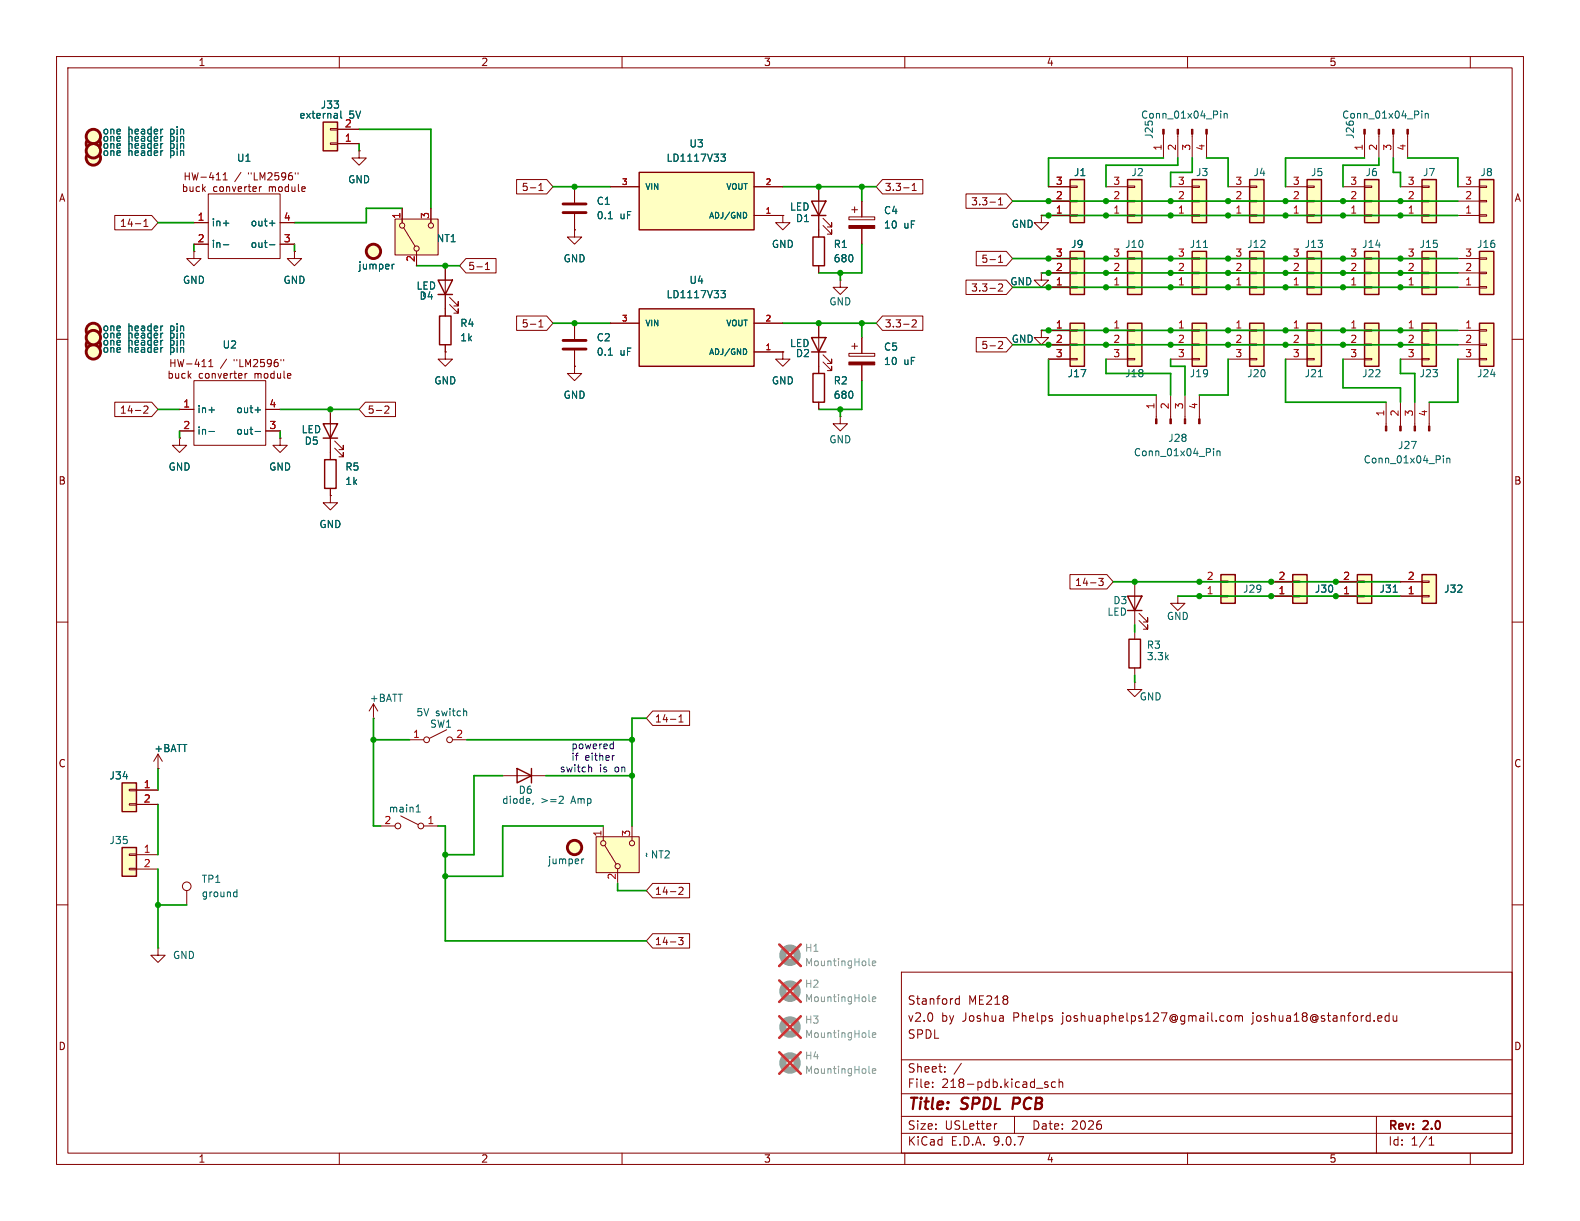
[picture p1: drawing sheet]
<svg xmlns="http://www.w3.org/2000/svg" width="279mm" height="216mm" viewBox="0 0 279 216" stroke-linecap="round" stroke-linejoin="round" font-family="sans-serif">
<defs><g id="words">
<g font-size="2.8" fill="#840000">
<text x="160.4" y="196.8">Title:</text>
<text x="170.1" y="196.8">SPDL</text>
<text x="179.9" y="196.8">PCB</text>
</g>
<g font-size="2.1" fill="#840000">
<text x="160.4" y="177.9">Stanford</text>
<text x="171.2" y="177.9">ME218</text>
<text x="160.4" y="183.9">SPDL</text>
<text x="160.4" y="180.9">v2.0</text>
<text x="166.4" y="180.9">by</text>
<text x="170.2" y="180.9">Joshua</text>
<text x="179.3" y="180.9">Phelps</text>
<text x="188.1" y="180.9">joshuaphelps127@gmail.com</text>
<text x="221.9" y="180.9">joshua18@stanford.edu</text>
<text x="160.4" y="189.9">Sheet:</text>
<text x="160.4" y="192.6">File:</text>
<text x="166.5" y="192.6">218-pdb.kicad_sch</text>
<text x="160.4" y="202.8">KiCad</text>
<text x="160.4" y="200">Size:</text>
<text x="167.1" y="200">USLetter</text>
<text x="168.1" y="202.8">E.D.A.</text>
<text x="175.7" y="202.8">9.0.7</text>
<text x="182.4" y="200">Date:</text>
<text x="189.4" y="200">2026</text>
<text x="245.4" y="200.2">Rev:</text>
<text x="245.4" y="202.8">Id:</text>
<text x="249.5" y="202.8">1/1</text>
<text x="251.8" y="200.2">2.0</text>
</g>
<g font-size="1.8" fill="#840000">
<text x="35" y="11.9">1</text>
<text x="85" y="11.9">2</text>
<text x="135" y="11.9">3</text>
<text x="185" y="11.9">4</text>
<text x="235" y="11.9">5</text>
<text x="10.3" y="35.9">A</text>
<text x="32.4" y="33.1">&quot;LM2596&quot;</text>
<text x="42.8" y="33.1">buck</text>
<text x="49.5" y="33.1">converter</text>
<text x="92.2" y="34">5-1</text>
<text x="156.4" y="34">3.3-1</text>
<text x="267.7" y="35.9">A</text>
<text x="21.1" y="40.3">14-1</text>
<text x="171.6" y="36.5">3.3-1</text>
<text x="82.7" y="47.9">5-1</text>
<text x="173.4" y="46.7">5-1</text>
<text x="171.6" y="51.8">3.3-2</text>
<text x="92.2" y="58.1">5-1</text>
<text x="156.4" y="58.1">3.3-2</text>
<text x="173.4" y="61.9">5-2</text>
<text x="29.9" y="66.1">&quot;LM2596&quot;</text>
<text x="40.3" y="66.1">buck</text>
<text x="47" y="66.1">converter</text>
<text x="21.1" y="73.3">14-2</text>
<text x="64.9" y="73.3">5-2</text>
<text x="10.3" y="85.9">B</text>
<text x="267.7" y="85.9">B</text>
<text x="190" y="103.8">14-3</text>
<text x="115.7" y="128">14-1</text>
<text x="10.3" y="135.9">C</text>
<text x="267.7" y="135.9">C</text>
<text x="115.7" y="158.4">14-2</text>
<text x="115.7" y="167.3">14-3</text>
<text x="10.3" y="185.9">D</text>
<text x="267.7" y="185.9">D</text>
<text x="35" y="205.8">1</text>
<text x="85" y="205.8">2</text>
<text x="135" y="205.8">3</text>
<text x="185" y="205.8">4</text>
<text x="235" y="205.8">5</text>
</g>
<g font-size="1.8" fill="#006464">
<text x="18" y="24">one</text>
<text x="52.8" y="21.2">external</text>
<text x="56.6" y="19.4">J33</text>
<text x="61.7" y="21.2">5V</text>
<text x="201.7" y="21.2">Conn_01x04_Pin</text>
<text x="237.2" y="21.2">Conn_01x04_Pin</text>
<text x="18" y="25.2">one</text>
<text x="18" y="27.8">one</text>
<text x="18" y="26.5">one</text>
<text x="22.6" y="25.2">header</text>
<text x="22.6" y="27.8">header</text>
<text x="30.2" y="25.2">pin</text>
<text x="30.2" y="27.8">pin</text>
<text x="41.8" y="28.8">U1</text>
<text x="117.8" y="28.8">LD1117V33</text>
<text x="121.8" y="26.3">U3</text>
<text x="204.1" y="24.7" transform="rotate(-90 204.1 24.7)">J25</text>
<text x="239.6" y="24.7" transform="rotate(-90 239.6 24.7)">J26</text>
<text x="61.5" y="32.6">GND</text>
<text x="189.8" y="31.3">J1</text>
<text x="200" y="31.3">J2</text>
<text x="211.4" y="31.3">J3</text>
<text x="221.6" y="31.3">J4</text>
<text x="231.7" y="31.3">J5</text>
<text x="241.4" y="31.3">J6</text>
<text x="251.5" y="31.3">J7</text>
<text x="261.7" y="31.3">J8</text>
<text x="37.3" y="40.2">in+</text>
<text x="44.2" y="40.2">out+</text>
<text x="105.4" y="36.4">C1</text>
<text x="105.4" y="39">0.1</text>
<text x="109.6" y="39">uF</text>
<text x="139.6" y="37.4">LED</text>
<text x="140.6" y="39.5">D1</text>
<text x="156.2" y="38.1">C4</text>
<text x="156.2" y="40.6">10</text>
<text x="159.8" y="40.6">uF</text>
<text x="178.8" y="40.5">GND</text>
<text x="37.3" y="44">in-</text>
<text x="44.2" y="44">out-</text>
<text x="63.3" y="47.9">jumper</text>
<text x="77.1" y="43">NT1</text>
<text x="99.6" y="46.6">GND</text>
<text x="136.4" y="44">GND</text>
<text x="147.3" y="44">R1</text>
<text x="147.3" y="46.6">680</text>
<text x="189.3" y="44">J9</text>
<text x="198.9" y="44">J10</text>
<text x="210.3" y="44">J11</text>
<text x="220.5" y="44">J12</text>
<text x="230.6" y="44">J13</text>
<text x="240.8" y="44">J14</text>
<text x="250.9" y="44">J15</text>
<text x="261.1" y="44">J16</text>
<text x="32.3" y="50.4">GND</text>
<text x="50" y="50.4">GND</text>
<text x="73.6" y="51.4">LED</text>
<text x="74.1" y="53.2">D4</text>
<text x="75.8" y="52.6" transform="rotate(-90 75.8 52.6)">~</text>
<text x="117.8" y="52.9">LD1117V33</text>
<text x="121.8" y="50.4">U4</text>
<text x="178.6" y="50.6">GND</text>
<text x="18" y="58.8">one</text>
<text x="22.6" y="58.8">header</text>
<text x="30.2" y="58.8">pin</text>
<text x="81.3" y="58">R4</text>
<text x="146.6" y="54.2">GND</text>
<text x="18" y="61.3">one</text>
<text x="18" y="62.6">one</text>
<text x="18" y="60">one</text>
<text x="22.6" y="61.3">header</text>
<text x="22.6" y="60">header</text>
<text x="30.2" y="61.3">pin</text>
<text x="30.2" y="60">pin</text>
<text x="39.3" y="61.8">U2</text>
<text x="81.3" y="60.6">1k</text>
<text x="105.4" y="60.6">C2</text>
<text x="105.4" y="63.1">0.1</text>
<text x="109.6" y="63.1">uF</text>
<text x="139.6" y="61.6">LED</text>
<text x="140.6" y="63.3">D2</text>
<text x="156.2" y="62.2">C5</text>
<text x="156.2" y="64.7">10</text>
<text x="159.8" y="64.7">uF</text>
<text x="178.8" y="60.8">GND</text>
<text x="76.7" y="68.2">GND</text>
<text x="99.6" y="70.7">GND</text>
<text x="136.4" y="68.2">GND</text>
<text x="147.3" y="68.2">R2</text>
<text x="147.3" y="70.7">680</text>
<text x="188.7" y="66.9">J17</text>
<text x="198.9" y="66.9">J18</text>
<text x="210.3" y="66.9">J19</text>
<text x="220.5" y="66.9">J20</text>
<text x="230.6" y="66.9">J21</text>
<text x="240.8" y="66.9">J22</text>
<text x="250.9" y="66.9">J23</text>
<text x="261.1" y="66.9">J24</text>
<text x="34.8" y="73.3">in+</text>
<text x="34.8" y="77.1">in-</text>
<text x="41.7" y="73.3">out+</text>
<text x="41.7" y="77.1">out-</text>
<text x="53.2" y="76.8">LED</text>
<text x="29.7" y="83.4">GND</text>
<text x="47.5" y="83.4">GND</text>
<text x="53.8" y="78.8">D5</text>
<text x="61" y="83.4">R5</text>
<text x="146.6" y="78.6">GND</text>
<text x="200.4" y="80.9">Conn_01x04_Pin</text>
<text x="206.5" y="78.3">J28</text>
<text x="241" y="82.1">Conn_01x04_Pin</text>
<text x="247.1" y="79.6">J27</text>
<text x="61" y="86">1k</text>
<text x="56.4" y="93.6">GND</text>
<text x="196.8" y="107">D3</text>
<text x="219.7" y="105">J29</text>
<text x="232.4" y="105">J30</text>
<text x="243.8" y="105">J31</text>
<text x="255.3" y="105">J32</text>
<text x="195.7" y="109.1">LED</text>
<text x="206.2" y="109.8">GND</text>
<text x="202.7" y="114.9">R3</text>
<text x="202.7" y="116.9">3.3k</text>
<text x="65.3" y="124.3">+BATT</text>
<text x="201.4" y="124.1">GND</text>
<text x="73.5" y="126.8">5V</text>
<text x="76" y="128.9">SW1</text>
<text x="77" y="126.8">switch</text>
<text x="27.2" y="133.2">+BATT</text>
<text x="19.3" y="138">J34</text>
<text x="68.7" y="143.9">main1</text>
<text x="88.7" y="142.3">diode,</text>
<text x="91.6" y="140.6">D6</text>
<text x="95.6" y="142.3">&gt;=2</text>
<text x="101.1" y="142.3">Amp</text>
<text x="19.3" y="149.5">J35</text>
<text x="96.8" y="153">jumper</text>
<text x="115" y="152">NT2</text>
<text x="115.2" y="151.7" transform="rotate(-90 115.2 151.7)">~</text>
<text x="35.6" y="156.3">TP1</text>
<text x="35.6" y="158.9">ground</text>
<text x="30.5" y="169.8">GND</text>
</g>
<g font-size="1.8" fill="#a90000">
<text x="60.9" y="22.6">2</text>
<text x="60.9" y="25.1">1</text>
<text x="205.5" y="26.7" transform="rotate(-90 205.5 26.7)">1</text>
<text x="208" y="26.7" transform="rotate(-90 208 26.7)">2</text>
<text x="210.6" y="26.7" transform="rotate(-90 210.6 26.7)">3</text>
<text x="213.1" y="26.7" transform="rotate(-90 213.1 26.7)">4</text>
<text x="241" y="26.7" transform="rotate(-90 241 26.7)">1</text>
<text x="243.6" y="26.7" transform="rotate(-90 243.6 26.7)">2</text>
<text x="246.1" y="26.7" transform="rotate(-90 246.1 26.7)">3</text>
<text x="248.7" y="26.7" transform="rotate(-90 248.7 26.7)">4</text>
<text x="186.6" y="35.3">2</text>
<text x="186.6" y="32.8">3</text>
<text x="196.8" y="35.3">2</text>
<text x="196.8" y="32.8">3</text>
<text x="208.2" y="35.3">2</text>
<text x="208.2" y="32.8">3</text>
<text x="218.4" y="35.3">2</text>
<text x="218.4" y="32.8">3</text>
<text x="228.5" y="35.3">2</text>
<text x="228.5" y="32.8">3</text>
<text x="238.7" y="35.3">2</text>
<text x="238.7" y="32.8">3</text>
<text x="248.8" y="35.3">2</text>
<text x="248.8" y="32.8">3</text>
<text x="259" y="35.3">2</text>
<text x="259" y="32.8">3</text>
<text x="34.9" y="39.1">1</text>
<text x="50.1" y="39.1">4</text>
<text x="70.9" y="38.8" transform="rotate(-90 70.9 38.8)">1</text>
<text x="75.9" y="38.8" transform="rotate(-90 75.9 38.8)">3</text>
<text x="186.6" y="37.8">1</text>
<text x="196.8" y="37.8">1</text>
<text x="208.2" y="37.8">1</text>
<text x="218.4" y="37.8">1</text>
<text x="228.5" y="37.8">1</text>
<text x="238.7" y="37.8">1</text>
<text x="248.8" y="37.8">1</text>
<text x="259" y="37.8">1</text>
<text x="34.9" y="42.9">2</text>
<text x="50.1" y="42.9">3</text>
<text x="73.4" y="46.4" transform="rotate(-90 73.4 46.4)">2</text>
<text x="186.6" y="45.5">3</text>
<text x="196.8" y="45.5">3</text>
<text x="208.2" y="45.5">3</text>
<text x="218.4" y="45.5">3</text>
<text x="228.5" y="45.5">3</text>
<text x="238.7" y="45.5">3</text>
<text x="248.8" y="45.5">3</text>
<text x="259" y="45.5">3</text>
<text x="186.6" y="50.5">1</text>
<text x="186.6" y="48">2</text>
<text x="196.8" y="50.5">1</text>
<text x="196.8" y="48">2</text>
<text x="208.2" y="50.5">1</text>
<text x="208.2" y="48">2</text>
<text x="218.4" y="50.5">1</text>
<text x="218.4" y="48">2</text>
<text x="228.5" y="50.5">1</text>
<text x="228.5" y="48">2</text>
<text x="238.7" y="50.5">1</text>
<text x="238.7" y="48">2</text>
<text x="248.8" y="50.5">1</text>
<text x="248.8" y="48">2</text>
<text x="259" y="50.5">1</text>
<text x="259" y="48">2</text>
<text x="186.6" y="58.2">1</text>
<text x="196.8" y="58.2">1</text>
<text x="208.2" y="58.2">1</text>
<text x="218.4" y="58.2">1</text>
<text x="228.5" y="58.2">1</text>
<text x="238.7" y="58.2">1</text>
<text x="248.8" y="58.2">1</text>
<text x="259" y="58.2">1</text>
<text x="186.6" y="60.7">2</text>
<text x="186.6" y="63.2">3</text>
<text x="196.8" y="60.7">2</text>
<text x="196.8" y="63.2">3</text>
<text x="208.2" y="60.7">2</text>
<text x="208.2" y="63.2">3</text>
<text x="218.4" y="60.7">2</text>
<text x="218.4" y="63.2">3</text>
<text x="228.5" y="60.7">2</text>
<text x="228.5" y="63.2">3</text>
<text x="238.7" y="60.7">2</text>
<text x="238.7" y="63.2">3</text>
<text x="248.8" y="60.7">2</text>
<text x="248.8" y="63.2">3</text>
<text x="259" y="60.7">2</text>
<text x="259" y="63.2">3</text>
<text x="32.3" y="72.1">1</text>
<text x="32.3" y="75.9">2</text>
<text x="47.6" y="72.1">4</text>
<text x="47.6" y="75.9">3</text>
<text x="204.2" y="72.5" transform="rotate(-90 204.2 72.5)">1</text>
<text x="206.8" y="72.5" transform="rotate(-90 206.8 72.5)">2</text>
<text x="209.3" y="72.5" transform="rotate(-90 209.3 72.5)">3</text>
<text x="211.8" y="72.5" transform="rotate(-90 211.8 72.5)">4</text>
<text x="244.9" y="73.7" transform="rotate(-90 244.9 73.7)">1</text>
<text x="247.4" y="73.7" transform="rotate(-90 247.4 73.7)">2</text>
<text x="249.9" y="73.7" transform="rotate(-90 249.9 73.7)">3</text>
<text x="252.5" y="73.7" transform="rotate(-90 252.5 73.7)">4</text>
<text x="213.3" y="105.2">1</text>
<text x="213.3" y="102.6">2</text>
<text x="226" y="105.2">1</text>
<text x="226" y="102.6">2</text>
<text x="237.4" y="105.2">1</text>
<text x="237.4" y="102.6">2</text>
<text x="248.8" y="105.2">1</text>
<text x="248.8" y="102.6">2</text>
<text x="73" y="130.6">1</text>
<text x="80.6" y="130.6">2</text>
<text x="25.3" y="139.4">1</text>
<text x="25.3" y="142">2</text>
<text x="67.9" y="145.8">2</text>
<text x="75.5" y="145.8">1</text>
<text x="106.4" y="148" transform="rotate(-90 106.4 148)">1</text>
<text x="111.5" y="148" transform="rotate(-90 111.5 148)">3</text>
<text x="25.3" y="150.9">1</text>
<text x="25.3" y="153.4">2</text>
<text x="109" y="155.6" transform="rotate(-90 109 155.6)">2</text>
</g>
<g font-size="1.8" fill="#0000c2">
<text x="98.9" y="136.8">switch</text>
<text x="100.9" y="132.7">powered</text>
<text x="100.9" y="134.7">if</text>
<text x="103.4" y="134.7">either</text>
<text x="106" y="136.8">is</text>
<text x="108.8" y="136.8">on</text>
</g>
<g font-size="1.8" fill="#939391">
<text x="142.2" y="168.5">H1</text>
<text x="142.2" y="171">MountingHole</text>
<text x="142.2" y="174.9">H2</text>
<text x="142.2" y="177.4">MountingHole</text>
<text x="142.2" y="181.2">H3</text>
<text x="142.2" y="183.7">MountingHole</text>
<text x="142.2" y="187.6">H4</text>
<text x="142.2" y="190.1">MountingHole</text>
</g>
<g font-size="1.4" fill="#a90000">
<text x="109.9" y="32.8">3</text>
<text x="135.3" y="32.8">2</text>
<text x="135.3" y="37.8">1</text>
<text x="109.9" y="56.9">3</text>
<text x="135.3" y="56.9">2</text>
<text x="135.3" y="62">1</text>
</g>
<g font-size="1.4" fill="#006464">
<text x="114" y="33.8">VIN</text>
<text x="128.3" y="33.8">VOUT</text>
<text x="125.3" y="38.8">ADJ/GND</text>
<text x="114" y="57.9">VIN</text>
<text x="128.3" y="57.9">VOUT</text>
<text x="125.3" y="63">ADJ/GND</text>
</g>
</g></defs>
<g fill="none" stroke="#840000" stroke-width=".18">
<path d="M10 10h259.4v195.9h-259.4zM12 12h255.4v191.9h-255.4zM60 10v2M110 10v2M160 10v2M210 10v2M260 10v2M32.4 32.6v1.3M32.7 30.5v1.3M32.7 31.2h.8M33 33.7l-.2 .2-.4-.1M33.5 30.5v1.3"/>
<path d="M33.6 33.7l.2 .2 .3-.2M34 30.5l.3 1.3 .2-.9 .2 .9 .3-1.3M34.1 33v.9M34.3 39.4h2.5M34.7 33.7l.2 .2 .4-.1M35.8 32.6v1.3M36 33.4l.3 .5M36.8 34.3h12.7v11.4h-12.7zM37.3 30.5l-.3 .9M37.6 31v.8M37.8 33.7l.2 .2 .4-.1M38.3 30.9l.3-.4v1.3"/>
<path d="M38.9 33.7l.2 .2 .4-.2M39.5 30.9l.3-.4v1.3M40.1 33v.9M40.5 33.1l.1 .8M41.1 33l.3 .9 .3-.9M42.5 33l-.3 .1-.1 .6 .2 .2 .4-.1M42.6 30.5l-1.1 1.6M42.7 33.3l-.6 .1M43.3 33v.9M43.9 30.5v.3M44.1 33.7l.3 .2M44.4 30.5v.3"/>
<path d="M44.7 33.7l.2 .2 .4-.1M45 30.5v1.3M45.9 33v.9M46 31.8v-1.3l.4 1 .4-1v1.3M47.4 30.7l.5-.2 .2 .4-.8 .9h.8M47.6 33.1l.4-.1 .2 .2M47.6 33v.9M48.2 33.2l.2-.2 .3 .1v.8M48.2 33.2v.7M48.6 31.7l.5 .1M49.3 30.5h-.6l-.1 .7 .2-.2 .4 .1 .1 .5M49.3 33.7l.2 .2 .4-.2"/>
<path d="M49.5 39.4h2.6M50 31.3l-.2-.2v-.3l.1-.2 .4-.1 .2 .3v.7M50.5 33.7l.1 .2 .4-.1M50.5 31.1l-.2 .2M51 31.3l.3-.3h.2l.2 .3v.3M51 32.6v1.3M51.6 30.5l-.3 .1a.94 .94 0 0 0-.3 1M51.6 33.7l.2 .2 .4-.2M52.2 33v.9M52.2 30.5v.3M52.7 30.5v.3M52.8 33.7l.1 .2"/>
<path d="M53.4 33.7l.2 .2 .3-.1M63.5 26.7v1.2h1.3l-1.3 1.3-1.3-1.3h1.3M63.5 26.7h.1M101.6 33v2.8M101.6 37.8v2.8M34.3 43.2h2.5M49.5 43.2h2.6M101.6 40.6v1.3h1.3l-1.3 1.3-1.3-1.3h1.3M101.6 40.6h.1M10 60h2M78.7 62.2v1.3h1.3l-1.3 1.3-1.2-1.3h1.2M78.7 62.2h.1"/>
<path d="M267.4 60h2M10 110h2M267.4 110h2M10 160h2M159.4 171.9h108v32h-108zM169.6 176.1v1.5M169.6 176.7l-.4-.1-.3 .3v.4l.2 .2h.5M216 179.6l.4 .1M217.1 179.7l.4-.1 .3 .3v.4l-.3 .3-.4-.1-.1-.2v-.4zM218.4 179.7l.5-.1 .2 .2M218.4 179.6v1M219.1 179.8l.2-.2 .3 .1 .1 .9"/>
<path d="M219.1 179.8v.8M245.6 179.7l-.4-.1-.3 .3v.4l.2 .2h.5M245.6 179.1v1.5M246.4 179.6v.9l.4 .1 .2-.2M247 179.6v1M267.4 160h2M159.4 197.4h108M159.4 193.4h108M159.4 187.4h108M164.9 192.1v.2M164.9 191.4v.1M167.1 189.4v.2"/>
<path d="M167.1 188.7v.1M170 188l-1.3 1.9M176.3 198.7l-.3 .1M179.4 197.4v3M185.3 191.4l-.4-.1-.2 .2 .1 .2 .5 .2v.3h-.6M186.6 191.4l-.4-.1-.3 .3v.4l.2 .2h.5M187.3 191.4l.2-.1 .4 .1v.9M187.3 190.8v1.5M194.6 198.8l.2 .2-.2 .6M216.4 180.5l-.4 .1M243.4 197.4v6.5M60 203.9v2"/>
<path d="M110 203.9v2M159.4 200.4h108M160 203.9v2M210 203.9v2M252.7 202.5h.9M252.7 201.4l.4-.4v1.5M260 203.9v2"/>
</g>
<path d="M179.3 194.1l-.3 2" fill="none" stroke="#840000" stroke-width=".4"/>
<g fill="none" stroke="#840000" stroke-width=".51">
<path d="M99.6 36.1h4M99.6 37.6h4"/>
<circle cx="16.5" cy="26.7" r="1.27"/>
<circle cx="16.5" cy="25.4" r="1.27"/>
<circle cx="16.5" cy="24.1" r="1.27"/>
<circle cx="16.5" cy="27.9" r="1.27"/>
</g>
<g fill="none" stroke="#006464" stroke-width=".18">
<path d="M22.8 22.4v1.3M22.8 25v1.2M22.8 23l.2-.2 .3 .1v.8M23.3 25.6v.6M23.9 23.3l.6-.2-.1-.2h-.4l-.1 .6M23.9 25.6v.5M25 22.9h.5l.1 .8M25 25.8v.1M25.6 25.6v.6M25.6 23.1l-.4 .1-.2 .2M26.1 25.6v.4M26.7 22.9h-.5l-.1 .6"/>
<path d="M26.7 22.4v1.3M26.7 25v1.2M27.3 23.3l.6-.2-.1-.2h-.5v.6M27.3 25.6v.5M28.4 22.8v.9M28.4 25.4v.8M28.7 24.1h.1M28.7 26.7h.1M28.7 25.4h.1M28.8 22.8l-.4 .3M30.2 22.9h.5l.1 .6M30.2 22.8v1.3"/>
<path d="M30.2 25.4v1.3M31.3 22.4v.1M31.3 22.8v.9M31.3 25.4v.8M31.9 23l.2-.2 .3 .1 .1 .8M31.9 22.8v.9M31.9 25.4v.8M32.5 25.6v.6M39.5 39.5h1M47.7 39.5h.9M107.6 38.7h.7M39.5 43.3h1"/>
<path d="M47.7 43.3h.9"/>
</g>
<g fill="#ffffc2" stroke="#ffffc2" stroke-width=".18">
<circle cx="16.5" cy="25.4" r="1.27"/>
<circle cx="16.5" cy="24.1" r="1.27"/>
<circle cx="16.5" cy="27.9" r="1.27"/>
<circle cx="16.5" cy="26.7" r="1.27"/>
</g>
<path d="M57.1 21.6h2.6v5.1h-2.6z" fill="#ffffc2"/>
<path d="M57.1 21.6h2.6v5.1h-2.6zM77.5 49.5h2.5l-1.3 2.6zM77.5 52.1h2.5M77.7 55.9h2.1v5.1h-2.1zM143.5 59.7h2.5l-1.2 2.5zM143.8 41.9h2v5.1h-2zM143.5 62.2h2.5M143.8 66h2v5.1h-2z" fill="none" stroke="#840000" stroke-width=".25"/>
<g fill="none" stroke="#840000" stroke-width=".18">
<path d="M58.4 25.3h1.3v.2h-1.3zM58.4 22.7h1.3v.3h-1.3zM59.7 25.4h3.8M59.7 22.9h3.8M150.1 38.4h4.6v.5h-4.6zM150.6 37.1h1M151.1 36.6v1M152.4 35.6v2.8M34.3 44.5v1.2h1.3l-1.3 1.3-1.3-1.3h1.3M34.3 44.5h.1M52.1 44.5v1.2h1.2l-1.2 1.3-1.3-1.3h1.3M52.1 44.5h.1"/>
<path d="M78.7 47v8.9M79.5 53.8l1.5 1.6v-.8v.8h-.7M79.5 52.6l1.5 1.5v-.8v.8h-.7M144.8 40.6v1.3M144.8 47v1.3M144.8 57.2v8.8M148.6 49.5v1.3h1.3l-1.3 1.3-1.3-1.3h1.3M148.6 49.5h.1M152.4 40.4v2.8M152.4 59.7v2.8M29.9 65.6v1.3M30.2 63.6v1.2"/>
<path d="M30.2 64.2h.7M30.4 66.8l-.1 .1-.4-.1M30.9 63.6v1.2M31.1 66.7l.1 .2 .4-.1M31.4 63.6l.3 1.2 .3-.9 .2 .9 .3-1.2M31.6 66v.9M31.7 72.4h2.6M31.7 76.2h2.6M32.2 66.8l.2 .1 .3-.1M33.3 65.6v1.3M33.4 66.4l.4 .5M34.3 67.3h12.7v11.4h-12.7z"/>
<path d="M34.8 63.5l-.3 .9M35.1 64v.8M35.3 66.8l.2 .1 .3-.1M35.7 63.9l.4-.3v1.2M36.4 66.8l.2 .1 .3-.1M36.9 63.9l.4-.3v1.2M37.5 66v.9M38 66.1l.1 .8M38.6 66l.3 .9 .3-.9M40 66l-.4 .1v.6l.2 .2 .3-.1M40.1 63.5l-1.1 1.6M40.2 66.3l-.6 .2"/>
<path d="M40.7 66v.9M41.4 63.6v.2M41.5 66.7l.3 .2M41.9 63.6v.2M42.2 66.7l.2 .2 .3-.1M42.4 63.6v1.2M43.3 66v.9M43.5 64.8v-1.2l.4 .9 .4-.9v1.2M44.8 63.7l.5-.1 .3 .3-.8 .9h.8M45.1 66.2l.3-.2 .2 .2M45.1 66v.9M45.6 66.2l.2-.2 .3 .1 .1 .8"/>
<path d="M45.6 66.2v.7M46.1 64.7l.4 .1M46.7 63.6h-.6v.6l.1-.2 .5 .1 .1 .5M46.8 66.8l.2 .1 .3-.1M47 72.4h2.5M47 76.2h2.5M47.5 64.4l-.2-.3v-.3l.2-.2h.2l.3 .2-.1 .7M47.9 66.8l.2 .1 .4-.1M48 64.1l-.3 .3M48.5 64.3l.2-.3h.3l.2 .3v.3M48.5 65.6v1.3M49.1 63.6h-.4a.94 .94 0 0 0-.2 1"/>
<path d="M49.1 66.7l.2 .2 .3-.1M49.6 66v.9M49.7 63.6v.2M50.2 63.6v.2M50.2 66.7l.2 .2M50.8 66.7l.2 .2 .4-.1M78.7 61v1.2M138.4 62.2v1.3h1.3l-1.3 1.3-1.2-1.3h1.2M138.4 62.2h.1M144.8 71.1v1.3M145.5 64l1.6 1.5v-.7v.7h-.8M145.5 62.7l1.6 1.6v-.8v.8h-.8"/>
<path d="M148.6 73.7v1.2h1.3l-1.3 1.3-1.3-1.3h1.3M148.6 73.7h.1M150.1 62.5h4.6v.5h-4.6zM150.6 61.2h1M151.1 60.7v1M152.4 64.5v2.8M33 157.5v2.5"/>
<circle cx="33" cy="156.7" r=".76"/>
</g>
<g fill="none" stroke="#006464" stroke-width=".18">
<path d="M60.3 19.6v1.2M59.6 20.1l.1 .8M59.7 20.8l-.2 .1M59.7 20.4h-.2M28.7 57.6h.1M22.8 61v1.3M23.3 61.6v.7M23.9 61.6l.1 .6h.4M25 61.9v.3h.6M25.6 61.6v.7M26.1 61.7l.1 .5h.5M26.7 61v1.3"/>
<path d="M27.3 61.6v.6h.5M28.4 61.5v.8M28.7 60.2h.1M28.7 61.5h.1M30.2 62.2h.5M30.2 61.5v1.2M31.3 61.5v.8M31.9 61.5v.8M32.5 61.6v.7M37 72.5h.9M37 76.3h.9M45.1 72.5h1"/>
<path d="M45.1 76.3h1M41.5 157.7l.4 .1M41.9 157.3v1.3M41.9 158.5l-.4 .1"/>
</g>
<g fill="#ffffc2" stroke="#ffffc2" stroke-width=".18">
<circle cx="16.5" cy="61" r="1.27"/>
<circle cx="16.5" cy="62.2" r="1.27"/>
<circle cx="16.5" cy="58.4" r="1.27"/>
</g>
<g fill="none" stroke="#840000" stroke-width=".51">
<circle cx="16.5" cy="58.4" r="1.27"/>
<circle cx="16.5" cy="61" r="1.27"/>
<circle cx="16.5" cy="62.2" r="1.27"/>
</g>
<g fill="#840000" stroke="#840000" stroke-width=".18">
<path d="M150.1 39.9h4.6v.5h-4.6z"/>
<path d="M150.1 64h4.6v.5h-4.6z"/>
</g>
<path d="M189.2 31.8h2.6v7.6h-2.6z" fill="#ffffc2"/>
<path d="M143.5 35.6h2.5l-1.2 2.5zM143.5 38.1h2.5M189.2 31.8h2.6v7.6h-2.6z" fill="none" stroke="#840000" stroke-width=".25"/>
<path d="M144.8 33v7.6M145.5 39.9l1.6 1.5v-.8v.8h-.8M145.5 38.6l1.6 1.5v-.7v.7h-.8M185.4 38.1h3.8M185.4 35.6h3.8M185.4 33h3.8M189.2 38h1.3v.2h-1.3zM189.2 35.4h1.3v.3h-1.3zM189.2 32.9h1.3v.2h-1.3z" fill="none" stroke="#840000" stroke-width=".18"/>
<path d="M113 30.5h20.3v10.1h-20.3z" fill="#ffffc2"/>
<path d="M113 30.5h20.3v10.1h-20.3z" fill="none" stroke="#840000" stroke-width=".25"/>
<path d="M107.9 33h5.1M133.3 33h5.1M133.3 38.1h5.1M138.4 38.1v1.3h1.3l-1.3 1.2-1.2-1.2h1.2M138.4 38.1h.1" fill="none" stroke="#840000" stroke-width=".18"/>
<path d="M127.5 27.2h.8l-.5 .5 .4 .2 .1 .4-.3 .2h-.3M131.8 37.6l.2 .4-.2 .5" fill="none" stroke="#006464" stroke-width=".18"/>
<path d="M113 54.6h20.3v10.2h-20.3z" fill="#ffffc2"/>
<path d="M113 54.6h20.3v10.2h-20.3z" fill="none" stroke="#840000" stroke-width=".25"/>
<path d="M101.6 57.2v2.7M107.9 57.2h5.1M133.3 57.2h5.1M101.6 64.8v1.2h1.3l-1.3 1.3-1.3-1.3h1.3M101.6 64.8h.1M101.6 62v2.8M133.3 62.2h5.1" fill="none" stroke="#840000" stroke-width=".18"/>
<path d="M127.5 51.4h.8l-.5 .5 .4 .1 .1 .4-.3 .2h-.3M107.6 62.8h.7M131.8 61.7l.2 .4-.2 .5" fill="none" stroke="#006464" stroke-width=".18"/>
<path d="M99.6 60.2h4M99.6 61.7h4" fill="none" stroke="#840000" stroke-width=".51"/>
<path d="M69.8 38.7h7.7v6.4h-7.7z" fill="#ffffc2"/>
<g fill="none" stroke="#840000" stroke-width=".18">
<path d="M69.8 38.7h7.7v6.4h-7.7zM71.1 36.8v2.6M76.2 36.8v2.6M71.4 40.3l2 3.3M73.7 44.5v2.5M204.5 69.9v4.2M207 69.9v4.2M209.5 69.9v4.2M212.1 69.9v4.2"/>
<circle cx="71.1" cy="39.9" r=".46"/>
<circle cx="76.2" cy="39.9" r=".46"/>
<circle cx="73.7" cy="43.9" r=".46"/>
</g>
<circle cx="66" cy="44.4" r="1.27" fill="#ffffc2" stroke="#ffffc2" stroke-width=".18"/>
<circle cx="66" cy="44.4" r="1.27" fill="none" stroke="#840000" stroke-width=".51"/>
<path d="M69.3 46.7v.9M69.7 46.7l-.4 .3M214.6 79.3v.1M214.6 79.7v.9M215.2 79.7v.9M215.2 79.9l.2-.2 .3 .1v.8" fill="none" stroke="#006464" stroke-width=".18"/>
<g fill="#840000" stroke="#840000" stroke-width=".18">
<path d="M204.3 74.1h.3v.8h-.3z"/>
<path d="M206.9 74.1h.2v.8h-.2z"/>
<path d="M209.4 74.1h.3v.8h-.3z"/>
<path d="M212 74.1h.2v.8h-.2z"/>
</g>
<path d="M251.5 57.2h2.5v7.6h-2.5z" fill="#ffffc2"/>
<path d="M251.5 57.2h2.5v7.6h-2.5z" fill="none" stroke="#840000" stroke-width=".25"/>
<path d="M247.6 58.4h3.9M251.5 58.3h1.2v.2h-1.2zM247.6 61h3.9M247.6 63.5h3.9M251.5 60.8h1.2v.3h-1.2zM251.5 63.4h1.2v.2h-1.2z" fill="none" stroke="#840000" stroke-width=".18"/>
<path d="M241.3 44.5h2.5v7.6h-2.5z" fill="#ffffc2"/>
<path d="M241.3 44.5h2.5v7.6h-2.5z" fill="none" stroke="#840000" stroke-width=".25"/>
<path d="M237.5 50.8h3.8M237.5 48.3h3.8M237.5 45.7h3.8M241.3 50.7h1.3v.2h-1.3zM241.3 48.1h1.3v.3h-1.3zM241.3 45.6h1.3v.2h-1.3z" fill="none" stroke="#840000" stroke-width=".18"/>
<path d="M231.1 44.5h2.6v7.6h-2.6z" fill="#ffffc2"/>
<path d="M231.1 44.5h2.6v7.6h-2.6z" fill="none" stroke="#840000" stroke-width=".25"/>
<path d="M227.3 50.8h3.8M227.3 48.3h3.8M227.3 45.7h3.8M231.1 50.7h1.3v.2h-1.3zM231.1 48.1h1.3v.3h-1.3zM231.1 45.6h1.3v.2h-1.3z" fill="none" stroke="#840000" stroke-width=".18"/>
<path d="M210.8 44.5h2.6v7.6h-2.6z" fill="#ffffc2"/>
<path d="M210.8 44.5h2.6v7.6h-2.6z" fill="none" stroke="#840000" stroke-width=".25"/>
<path d="M207 50.8h3.8M207 48.3h3.8M207 45.7h3.8M210.8 50.7h1.3v.2h-1.3zM210.8 48.1h1.3v.3h-1.3zM210.8 45.6h1.3v.2h-1.3z" fill="none" stroke="#840000" stroke-width=".18"/>
<path d="M212.8 43.8h.7" fill="none" stroke="#006464" stroke-width=".18"/>
<path d="M199.4 44.5h2.5v7.6h-2.5z" fill="#ffffc2"/>
<path d="M199.4 44.5h2.5v7.6h-2.5z" fill="none" stroke="#840000" stroke-width=".25"/>
<path d="M195.6 50.8h3.8M195.6 48.3h3.8M195.6 45.7h3.8M199.4 50.7h1.3v.2h-1.3zM199.4 48.1h1.3v.3h-1.3zM199.4 45.6h1.3v.2h-1.3z" fill="none" stroke="#840000" stroke-width=".18"/>
<path d="M189.2 44.5h2.6v7.6h-2.6z" fill="#ffffc2"/>
<path d="M189.2 44.5h2.6v7.6h-2.6z" fill="none" stroke="#840000" stroke-width=".25"/>
<path d="M185.4 50.8h3.8M185.4 48.3h3.8M185.4 45.7h3.8M189.2 50.7h1.3v.2h-1.3zM189.2 48.1h1.3v.3h-1.3zM189.2 45.6h1.3v.2h-1.3z" fill="none" stroke="#840000" stroke-width=".18"/>
<path d="M189.2 57.2h2.6v7.6h-2.6z" fill="#ffffc2"/>
<path d="M189.2 57.2h2.6v7.6h-2.6z" fill="none" stroke="#840000" stroke-width=".25"/>
<path d="M185.4 58.4h3.8M189.2 58.3h1.3v.2h-1.3zM185.4 61h3.8M185.4 63.5h3.8M189.2 60.8h1.3v.3h-1.3zM189.2 63.4h1.3v.2h-1.3z" fill="none" stroke="#840000" stroke-width=".18"/>
<path d="M199.4 57.2h2.5v7.6h-2.5z" fill="#ffffc2"/>
<path d="M199.4 57.2h2.5v7.6h-2.5z" fill="none" stroke="#840000" stroke-width=".25"/>
<path d="M195.6 58.4h3.8M199.4 58.3h1.3v.2h-1.3zM195.6 61h3.8M195.6 63.5h3.8M199.4 60.8h1.3v.3h-1.3zM199.4 63.4h1.3v.2h-1.3z" fill="none" stroke="#840000" stroke-width=".18"/>
<path d="M261.6 57.2h2.6v7.6h-2.6z" fill="#ffffc2"/>
<path d="M261.6 57.2h2.6v7.6h-2.6z" fill="none" stroke="#840000" stroke-width=".25"/>
<path d="M257.8 58.4h3.8M261.6 58.3h1.3v.2h-1.3zM257.8 61h3.8M257.8 63.5h3.8M261.6 60.8h1.3v.3h-1.3zM261.6 63.4h1.3v.2h-1.3z" fill="none" stroke="#840000" stroke-width=".18"/>
<path d="M228.6 101.6h2.5v5.1h-2.5z" fill="#ffffc2"/>
<path d="M199.6 113h2.1v5.1h-2.1zM228.6 101.6h2.5v5.1h-2.5z" fill="none" stroke="#840000" stroke-width=".25"/>
<path d="M200.7 111.8v1.2M200.7 118.1v1.3M208.3 105.4v1.3h-1.3l1.3 1.3 1.2-1.3h-1.2M208.3 105.4h.1M224.8 105.4h3.8M224.8 102.9h3.8M228.6 105.3h1.3v.2h-1.3zM228.6 102.7h1.3v.3h-1.3zM200.7 120.7v1.2h1.2l-1.2 1.3-1.3-1.3h1.3M200.7 120.7h.1" fill="none" stroke="#840000" stroke-width=".18"/>
<path d="M215.9 101.6h2.5v5.1h-2.5z" fill="#ffffc2"/>
<path d="M199.4 105.4h2.5l-1.2 2.6zM199.4 108h2.5M215.9 101.6h2.5v5.1h-2.5z" fill="none" stroke="#840000" stroke-width=".25"/>
<path d="M200.7 102.9v7.6M201.4 109.7l1.5 1.6v-.8v.8h-.7M201.4 108.5l1.5 1.5v-.8v.8h-.7M212.1 105.4h3.8M212.1 102.9h3.8M215.9 105.3h1.3v.2h-1.3zM215.9 102.7h1.3v.3h-1.3z" fill="none" stroke="#840000" stroke-width=".18"/>
<path d="M240 101.6h2.6v5.1h-2.6z" fill="#ffffc2"/>
<path d="M240 101.6h2.6v5.1h-2.6z" fill="none" stroke="#840000" stroke-width=".25"/>
<path d="M236.2 105.4h3.8M236.2 102.9h3.8M240 105.3h1.3v.2h-1.3zM240 102.7h1.3v.3h-1.3z" fill="none" stroke="#840000" stroke-width=".18"/>
<path d="M246.4 104.7h.7" fill="none" stroke="#006464" stroke-width=".18"/>
<path d="M251.5 101.6h2.5v5.1h-2.5z" fill="#ffffc2"/>
<path d="M251.5 101.6h2.5v5.1h-2.5z" fill="none" stroke="#840000" stroke-width=".25"/>
<path d="M247.6 105.4h3.9M247.6 102.9h3.9M251.5 105.3h1.2v.2h-1.2zM251.5 102.7h1.2v.3h-1.2z" fill="none" stroke="#840000" stroke-width=".18"/>
<path d="M241.3 31.8h2.5v7.6h-2.5z" fill="#ffffc2"/>
<path d="M241.3 31.8h2.5v7.6h-2.5z" fill="none" stroke="#840000" stroke-width=".25"/>
<path d="M237.5 38.1h3.8M237.5 35.6h3.8M237.5 33h3.8M241.3 38h1.3v.2h-1.3zM241.3 35.4h1.3v.3h-1.3zM241.3 32.9h1.3v.2h-1.3z" fill="none" stroke="#840000" stroke-width=".18"/>
<path d="M210.8 31.8h2.6v7.6h-2.6z" fill="#ffffc2"/>
<path d="M210.8 31.8h2.6v7.6h-2.6z" fill="none" stroke="#840000" stroke-width=".25"/>
<path d="M207 38.1h3.8M207 35.6h3.8M207 33h3.8M210.8 38h1.3v.2h-1.3zM210.8 35.4h1.3v.3h-1.3zM210.8 32.9h1.3v.2h-1.3z" fill="none" stroke="#840000" stroke-width=".18"/>
<path d="M199.4 31.8h2.5v7.6h-2.5z" fill="#ffffc2"/>
<path d="M199.4 31.8h2.5v7.6h-2.5z" fill="none" stroke="#840000" stroke-width=".25"/>
<path d="M195.6 38.1h3.8M195.6 35.6h3.8M195.6 33h3.8M199.4 38h1.3v.2h-1.3zM199.4 35.4h1.3v.3h-1.3zM199.4 32.9h1.3v.2h-1.3zM205.7 23.7v4.2M208.3 23.7v4.2M210.8 23.7v4.2M213.4 23.7v4.2" fill="none" stroke="#840000" stroke-width=".18"/>
<g fill="#840000" stroke="#840000" stroke-width=".18">
<path d="M205.6 22.9h.3v.8h-.3z"/>
<path d="M208.2 22.9h.2v.8h-.2z"/>
<path d="M210.7 22.9h.2v.8h-.2z"/>
<path d="M213.2 22.9h.3v.8h-.3z"/>
</g>
<path d="M215.9 19.6v.2M215.9 20.1v.8M216.5 20.1v.8M216.5 20.2l.2-.1h.3v.8" fill="none" stroke="#006464" stroke-width=".18"/>
<path d="M221 57.2h2.5v7.6h-2.5z" fill="#ffffc2"/>
<path d="M221 57.2h2.5v7.6h-2.5z" fill="none" stroke="#840000" stroke-width=".25"/>
<path d="M217.2 58.4h3.8M221 58.3h1.2v.2h-1.2zM217.2 61h3.8M217.2 63.5h3.8M221 60.8h1.2v.3h-1.2zM221 63.4h1.2v.2h-1.2z" fill="none" stroke="#840000" stroke-width=".18"/>
<path d="M231.1 57.2h2.6v7.6h-2.6z" fill="#ffffc2"/>
<path d="M231.1 57.2h2.6v7.6h-2.6z" fill="none" stroke="#840000" stroke-width=".25"/>
<path d="M227.3 58.4h3.8M231.1 58.3h1.3v.2h-1.3zM227.3 61h3.8M227.3 63.5h3.8M231.1 60.8h1.3v.3h-1.3zM231.1 63.4h1.3v.2h-1.3z" fill="none" stroke="#840000" stroke-width=".18"/>
<path d="M233.1 66.6h.8" fill="none" stroke="#006464" stroke-width=".18"/>
<path d="M241.3 57.2h2.5v7.6h-2.5z" fill="#ffffc2"/>
<path d="M241.3 57.2h2.5v7.6h-2.5z" fill="none" stroke="#840000" stroke-width=".25"/>
<path d="M237.5 58.4h3.8M241.3 58.3h1.3v.2h-1.3zM237.5 61h3.8M237.5 63.5h3.8M241.3 60.8h1.3v.3h-1.3zM241.3 63.4h1.3v.2h-1.3z" fill="none" stroke="#840000" stroke-width=".18"/>
<path d="M210.8 57.2h2.6v7.6h-2.6z" fill="#ffffc2"/>
<path d="M210.8 57.2h2.6v7.6h-2.6z" fill="none" stroke="#840000" stroke-width=".25"/>
<path d="M207 58.4h3.8M210.8 58.3h1.3v.2h-1.3zM207 61h3.8M207 63.5h3.8M210.8 60.8h1.3v.3h-1.3zM210.8 63.4h1.3v.2h-1.3z" fill="none" stroke="#840000" stroke-width=".18"/>
<path d="M231.1 31.8h2.6v7.6h-2.6z" fill="#ffffc2"/>
<path d="M231.1 31.8h2.6v7.6h-2.6z" fill="none" stroke="#840000" stroke-width=".25"/>
<path d="M227.3 38.1h3.8M227.3 35.6h3.8M227.3 33h3.8M231.1 38h1.3v.2h-1.3zM231.1 35.4h1.3v.3h-1.3zM231.1 32.9h1.3v.2h-1.3z" fill="none" stroke="#840000" stroke-width=".18"/>
<circle cx="16.5" cy="59.7" r="1.27" fill="#ffffc2" stroke="#ffffc2" stroke-width=".18"/>
<circle cx="16.5" cy="59.7" r="1.27" fill="none" stroke="#840000" stroke-width=".51"/>
<path d="M28.7 58.9h.1" fill="none" stroke="#006464" stroke-width=".18"/>
<path d="M221 31.8h2.5v7.6h-2.5z" fill="#ffffc2"/>
<path d="M221 31.8h2.5v7.6h-2.5z" fill="none" stroke="#840000" stroke-width=".25"/>
<path d="M217.2 38.1h3.8M217.2 35.6h3.8M217.2 33h3.8M221 38h1.2v.2h-1.2zM221 35.4h1.2v.3h-1.2zM221 32.9h1.2v.2h-1.2zM241.3 23.7v4.2M243.8 23.7v4.2M246.4 23.7v4.2M248.9 23.7v4.2" fill="none" stroke="#840000" stroke-width=".18"/>
<g fill="#840000" stroke="#840000" stroke-width=".18">
<path d="M241.2 22.9h.2v.8h-.2z"/>
<path d="M243.7 22.9h.3v.8h-.3z"/>
<path d="M246.3 22.9h.2v.8h-.2z"/>
<path d="M248.8 22.9h.2v.8h-.2z"/>
</g>
<path d="M251.4 19.6v.2M251.4 20.1v.8M252 20.1v.8M252 20.2l.2-.1h.3l.1 .8" fill="none" stroke="#006464" stroke-width=".18"/>
<path d="M251.5 31.8h2.5v7.6h-2.5z" fill="#ffffc2"/>
<path d="M251.5 31.8h2.5v7.6h-2.5z" fill="none" stroke="#840000" stroke-width=".25"/>
<path d="M247.6 38.1h3.9M247.6 35.6h3.9M247.6 33h3.9M251.5 38h1.2v.2h-1.2zM251.5 35.4h1.2v.3h-1.2zM251.5 32.9h1.2v.2h-1.2z" fill="none" stroke="#840000" stroke-width=".18"/>
<path d="M261.6 31.8h2.6v7.6h-2.6z" fill="#ffffc2"/>
<path d="M261.6 31.8h2.6v7.6h-2.6z" fill="none" stroke="#840000" stroke-width=".25"/>
<path d="M257.8 38.1h3.8M257.8 35.6h3.8M257.8 33h3.8M261.6 38h1.3v.2h-1.3zM261.6 35.4h1.3v.3h-1.3zM261.6 32.9h1.3v.2h-1.3z" fill="none" stroke="#840000" stroke-width=".18"/>
<path d="M221 44.5h2.5v7.6h-2.5z" fill="#ffffc2"/>
<path d="M221 44.5h2.5v7.6h-2.5z" fill="none" stroke="#840000" stroke-width=".25"/>
<path d="M217.2 50.8h3.8M217.2 48.3h3.8M217.2 45.7h3.8M221 50.7h1.2v.2h-1.2zM221 48.1h1.2v.3h-1.2zM221 45.6h1.2v.2h-1.2z" fill="none" stroke="#840000" stroke-width=".18"/>
<path d="M251.5 44.5h2.5v7.6h-2.5z" fill="#ffffc2"/>
<path d="M251.5 44.5h2.5v7.6h-2.5z" fill="none" stroke="#840000" stroke-width=".25"/>
<path d="M247.6 50.8h3.9M247.6 48.3h3.9M247.6 45.7h3.9M251.5 50.7h1.2v.2h-1.2zM251.5 48.1h1.2v.3h-1.2zM251.5 45.6h1.2v.2h-1.2z" fill="none" stroke="#840000" stroke-width=".18"/>
<path d="M261.6 44.5h2.6v7.6h-2.6z" fill="#ffffc2"/>
<path d="M261.6 44.5h2.6v7.6h-2.6z" fill="none" stroke="#840000" stroke-width=".25"/>
<path d="M257.8 50.8h3.8M257.8 48.3h3.8M257.8 45.7h3.8M261.6 50.7h1.3v.2h-1.3zM261.6 48.1h1.3v.3h-1.3zM261.6 45.6h1.3v.2h-1.3zM245.1 71.1v4.2M247.6 71.1v4.2M250.2 71.1v4.2M252.7 71.1v4.2" fill="none" stroke="#840000" stroke-width=".18"/>
<g fill="#840000" stroke="#840000" stroke-width=".18">
<path d="M245 75.3h.2v.9h-.2z"/>
<path d="M247.5 75.3h.3v.9h-.3z"/>
<path d="M250.1 75.3h.2v.9h-.2z"/>
<path d="M252.6 75.3h.3v.9h-.3z"/>
</g>
<path d="M255.2 80.6v.1M255.2 81v.9M255.8 81v.9M255.8 81.1l.2-.1 .3 .1 .1 .8" fill="none" stroke="#006464" stroke-width=".18"/>
<path d="M105.4 148h7.6v6.3h-7.6z" fill="#ffffc2"/>
<g fill="none" stroke="#840000" stroke-width=".18">
<path d="M105.4 148h7.6v6.3h-7.6zM106.7 146.1v2.5M106.9 149.5l2.1 3.3M109.2 153.7v2.5M111.8 146.1v2.5"/>
<circle cx="106.7" cy="149.1" r=".46"/>
<circle cx="109.2" cy="153.2" r=".46"/>
<circle cx="111.8" cy="149.1" r=".46"/>
</g>
<path d="M21.6 138.4h2.5v5.1h-2.5z" fill="#ffffc2"/>
<path d="M57.1 74.9h2.6l-1.3 2.6zM57.1 77.5h2.6M21.6 138.4h2.5v5.1h-2.5z" fill="none" stroke="#840000" stroke-width=".25"/>
<g fill="none" stroke="#840000" stroke-width=".18">
<path d="M184.1 38.1v1.3h1.3l-1.3 1.2-1.2-1.2h1.2M184.1 38.1h.1M184.1 48.3v1.2h1.3l-1.3 1.3-1.2-1.3h1.2M184.1 48.3h.1M31.7 77.5v1.2h1.3l-1.3 1.3-1.2-1.3h1.2M31.7 77.5h.1M49.5 77.5v1.2h1.3l-1.3 1.3-1.2-1.3h1.2M49.5 77.5h.1M58.4 72.4v7.6M59.2 79.2l1.5 1.6v-.8v.8h-.8M59.2 78l1.5 1.5v-.8v.8h-.8M58.4 87.6v1.3h1.3l-1.3 1.3-1.3-1.3h1.3"/>
<path d="M58.4 87.6h.1M22.9 139.6h1.2v.2h-1.2zM24.1 139.7h3.8M66 127h.1M66 124.5l.8 1.2M66 124.5l-.7 1.2M66 124.5v2.5M22.9 142.1h1.2v.3h-1.2zM24.1 142.2h3.8M27.9 167.6v1.3h1.3l-1.3 1.3-1.2-1.3h1.2M27.9 167.6h.1"/>
</g>
<g fill="none" stroke="#9c9b98" stroke-width="1.3">
<circle cx="139.7" cy="175.3" r="1.27"/>
<circle cx="139.7" cy="181.6" r="1.27"/>
</g>
<path d="M153.7 176.9l.1 .2M154.3 176.7l.6-.1-.1-.3h-.4l-.1 .1v.6h.5M153.7 183.3l.1 .2M154.3 183l.6-.1-.1-.2-.4-.1-.1 .2v.6h.5" fill="none" stroke="#939391" stroke-width=".18"/>
<path d="M137.8 179.7l3.8 3.8M137.8 173.4l3.8 3.8M141.6 179.7l-3.8 3.8M141.6 173.4l-3.8 3.8" fill="none" stroke="#e12e31" stroke-width=".46"/>
<path d="M21.6 149.9h2.5v5h-2.5z" fill="#ffffc2"/>
<path d="M57.4 81.3h2v5.1h-2zM91.4 135.9l2.6 1.3-2.6 1.2zM94 135.9v2.5M21.6 149.9h2.5v5h-2.5z" fill="none" stroke="#840000" stroke-width=".25"/>
<g fill="none" stroke="#840000" stroke-width=".18">
<path d="M20.3 38.1h6.5l1.1 1.3-1.1 1.2h-6.5zM25.4 39.1l.4-.3v1.2M34.3 39.4h2.5M49.5 39.4h2.6M59.7 25.4h3.8M59.7 22.9h3.8M63.5 26.7h.1M71.1 36.8v2.6M76.2 36.8v2.6M91.4 31.7h5.3l1.1 1.3-1.1 1.3h-5.3zM95.3 32.8l.4-.4v1.3M95.3 33.7h.7"/>
<path d="M101.6 33v2.8M101.6 37.8v2.8M107.9 33h5.1M133.3 33h5.1M133.3 38.1h5.1M138.4 38.1h.1M144.8 33v2.6M144.8 38.1v3.8M152.4 35.6v2.8M156.1 31.7h7.1v2.6h-7.1l-1.2-1.3zM159.8 33.2h1M161.3 33.7h.7"/>
<path d="M161.3 32.8l.4-.4v1.3M170.8 34.3h7.2l1.1 1.3-1.1 1.2h-7.2zM175.1 35.7h.9M176.6 35.3l.3-.3v1.2M176.6 36.2h.7M184.1 38.1h.1M185.4 33h3.8M185.4 38.1h3.8M185.4 35.6h3.8M25.4 40h.8M34.3 44.5h.1M34.3 43.2h2.5"/>
<path d="M49.5 43.2h2.6M52.1 44.5h.1M73.7 44.5v2.5M78.7 47v2.5M78.7 52.1v3.8M82.4 45.7h5.3v2.6h-5.3l-1.1-1.3zM85.8 47.7h.8M85.8 46.8l.4-.4v1.3M91.4 55.9h5.3l1.1 1.3-1.1 1.2h-5.3zM95.3 57.8h.7M95.3 56.9l.4-.3v1.2M101.6 40.6h.1"/>
<path d="M101.6 57.2v2.7M107.9 57.2h5.1M133.3 57.2h5.1M144.8 47v1.3M144.8 57.2v2.5M152.4 40.4v2.8M152.4 59.7v2.8M156.1 55.9h7.1v2.5h-7.1l-1.2-1.2zM161.3 56.7l.5-.1 .2 .3-.8 .9h.8M170.8 49.5h7.2l1.1 1.3-1.1 1.3h-7.2zM172.6 44.4h5.4l1.1 1.3-1.1 1.3h-5.4zM172.6 59.7h5.4l1.1 1.3-1.1 1.2h-5.4z"/>
<path d="M176.6 46.4h.7M176.6 45.5l.3-.4v1.3M176.6 50.3l.5-.1 .2 .4-.8 .9h.8M184.1 58.4v1.3h1.3l-1.3 1.3-1.2-1.3h1.2M184.1 58.4h.1M184.1 48.3h.1M185.4 50.8h3.8M185.4 48.3h3.8M185.4 45.7h3.8M185.4 58.4h3.8M20.3 71.1h6.5l1.1 1.3-1.1 1.3h-6.5zM25.4 71.9l.5-.1 .3 .4-.8 .9h.8"/>
<path d="M31.7 77.5h.1M31.7 72.4h2.6M31.7 76.2h2.6M47 72.4h2.5M47 76.2h2.5M49.5 77.5h.1M58.4 72.4v2.5M58.4 77.5v3.8M64.6 71.1h5.3v2.6h-5.3l-1.1-1.3zM68.1 71.9l.4-.1 .3 .4-.8 .9h.8M78.7 62.2h.1M78.7 61v1.2"/>
<path d="M101.6 64.8h.1M101.6 62v2.8M133.3 62.2h5.1M138.4 62.2h.1M144.8 62.2v3.8M144.8 71.1v1.3M152.4 64.5v2.8M176.6 60.5l.5-.1 .2 .3-.8 .9h.8M185.4 61h3.8M185.4 63.5h3.8M58.4 87.6h.1M58.4 86.4v1.2"/>
<path d="M189.2 101.6h6.5l1.1 1.3-1.1 1.2h-6.5zM194.3 102.3h.8l-.4 .5 .3 .1v.5l-.2 .1-.5-.1M224.8 105.4h3.8M224.8 102.9h3.8M236.2 105.4h3.8M236.2 102.9h3.8M247.6 105.4h3.9M247.6 102.9h3.9M24.1 139.7h3.8M27.9 135.9h.1M27.9 133.4l.8 1.2M27.9 133.4l-.7 1.2"/>
<path d="M27.9 133.4v2.5M72.4 130.8h2.5M79 129l-3.1 1.6M80 130.8h2.5M88.9 137.2h7.6M115.4 125.7h6.5v2.6h-6.5l-1.1-1.3zM120.1 127.7h.7M120.1 126.8l.3-.4v1.3M22.9 151h1.2v.3h-1.2zM22.9 153.5h1.2v.3h-1.2zM24.1 151.1h3.8M24.1 153.7h3.8"/>
<path d="M24.1 142.2h3.8M67.3 146.1h2.5M70.9 144.3l3 1.5M74.9 146.1h2.6M115.4 156.2h6.5v2.6h-6.5l-1.1-1.3zM120.1 157l.4-.1 .3 .3-.8 1h.8M115.4 165.1h6.5v2.5h-6.5l-1.1-1.2zM120 165.8h.8l-.4 .5 .3 .1v.5l-.2 .1-.5-.1"/>
<circle cx="75.4" cy="130.8" r=".51"/>
<circle cx="79.5" cy="130.8" r=".51"/>
<circle cx="70.4" cy="146.1" r=".51"/>
<circle cx="74.4" cy="146.1" r=".51"/>
</g>
<circle cx="101.6" cy="149.9" r="1.27" fill="#ffffc2" stroke="#ffffc2" stroke-width=".18"/>
<circle cx="101.6" cy="149.9" r="1.27" fill="none" stroke="#840000" stroke-width=".51"/>
<g fill="none" stroke="#006464" stroke-width=".18">
<path d="M60.3 19.6v1.2M22.8 22.4v1.3M22.8 25v1.2M22.8 23l.2-.2 .3 .1v.8M23.3 25.6v.6M23.9 23.3l.6-.2-.1-.2h-.4l-.1 .6M23.9 25.6v.5M25 22.9h.5l.1 .8M25 25.8v.1M25.6 25.6v.6M25.6 23.1l-.4 .1-.2 .2M26.1 25.6v.4"/>
<path d="M26.7 22.9h-.5l-.1 .6M26.7 22.4v1.3M26.7 25v1.2M27.3 23.3l.6-.2-.1-.2h-.5v.6M27.3 25.6v.5M28.4 22.8v.9M28.4 25.4v.8M28.7 24.1h.1M28.7 26.7h.1M28.7 25.4h.1M28.8 22.8l-.4 .3M30.2 22.9h.5l.1 .6"/>
<path d="M30.2 22.8v1.3M30.2 25.4v1.3M31.3 22.4v.1M31.3 22.8v.9M31.3 25.4v.8M31.9 23l.2-.2 .3 .1 .1 .8M31.9 22.8v.9M31.9 25.4v.8M32.5 25.6v.6M39.5 39.5h1M47.7 39.5h.9M59.6 20.1l.1 .8"/>
<path d="M59.7 20.8l-.2 .1M59.7 20.4h-.2M107.6 38.7h.7M127.5 27.2h.8l-.5 .5 .4 .2 .1 .4-.3 .2h-.3M131.8 37.6l.2 .4-.2 .5M28.7 58.9h.1M28.7 57.6h.1M39.5 43.3h1M47.7 43.3h.9M69.3 46.7v.9M69.7 46.7l-.4 .3M127.5 51.4h.8l-.5 .5 .4 .1 .1 .4-.3 .2h-.3"/>
<path d="M22.8 61v1.3M23.3 61.6v.7M23.9 61.6l.1 .6h.4M25 61.9v.3h.6M25.6 61.6v.7M26.1 61.7l.1 .5h.5M26.7 61v1.3M27.3 61.6v.6h.5M28.4 61.5v.8M28.7 60.2h.1M28.7 61.5h.1M30.2 61.5v1.2"/>
<path d="M30.2 62.2h.5M31.3 61.5v.8M31.9 61.5v.8M32.5 61.6v.7M37 72.5h.9M37 76.3h.9M45.1 72.5h1M45.1 76.3h1M107.6 62.8h.7M131.8 61.7l.2 .4-.2 .5M246.4 104.7h.7M82.3 125.7l.2 .2v.7"/>
<path d="M73.6 143.6h.7M73.7 142.6l.3-.3v1.3M94.3 142l-.1 .2M99.1 140.8h.4l.1 .4-.8 .9h.8M102.9 151.9v.8M103.2 151.9l-.3 .2"/>
</g>
<g fill="none" stroke="#9c9b98" stroke-width="1.3">
<circle cx="139.7" cy="168.9" r="1.27"/>
<circle cx="139.7" cy="188" r="1.27"/>
</g>
<path d="M153.7 170.6l.1 .2M154.3 170.3l.6-.1-.1-.2-.4-.1-.1 .2v.6h.5M153.7 189.6l.1 .2M154.3 189.4l.6-.1-.1-.3h-.4l-.1 .1v.6h.5" fill="none" stroke="#939391" stroke-width=".18"/>
<path d="M137.8 167l3.8 3.8M141.6 167l-3.8 3.8M137.8 186.1l3.8 3.8M141.6 186.1l-3.8 3.8" fill="none" stroke="#e12e31" stroke-width=".46"/>
<g fill="none" stroke="#009600" stroke-width=".3">
<path d="M27.9 39.4h6.4M63.5 25.4v1.3M63.5 22.9h12.7v13.9M71.1 36.8h-6.3v2.6h-12.7M97.8 33h10.1M138.4 33h16.5M152.4 33v2.6M179.1 35.6h78.7M184.1 38.1h73.7M205.7 27.9h-20.3v5.1M208.3 27.9v1.3h-12.7v3.8M210.8 27.9v2.6h-3.8v2.5"/>
<path d="M213.4 27.9h3.8v5.1M241.3 27.9h-14v5.1M243.8 27.9v1.3h-6.3v3.8M246.4 27.9v2.6h1.2v2.5M248.9 27.9h8.9v5.1M34.3 43.2v1.3M52.1 43.2v1.3M73.7 47h7.6M97.8 57.2h10.1M138.4 57.2h16.5M148.6 48.3v1.2M152.4 43.2v5.1h-7.6"/>
<path d="M152.4 57.2v2.5M179.1 50.8h78.7M179.1 45.7h78.7M184.1 58.4h73.7M184.1 48.3h73.7M27.9 72.4h3.8M31.7 76.2v1.3M49.5 76.2v1.3M49.5 72.4h14M148.6 72.4v1.3M152.4 67.3v5.1h-7.6M179.1 61h78.7"/>
<path d="M185.4 63.5v6.4h19.1M195.6 63.5v2.5h11.4v3.9M207 63.5v1.3h2.5v5.1M217.2 63.5v6.4h-5.1M227.3 63.5v7.6h17.8M237.5 63.5v5.1h10.1v2.5M247.6 63.5v2.5h2.6v5.1M257.8 63.5v7.6h-5.1M196.8 102.9h50.8M200.7 110.5v1.3M200.7 119.4v1.3M208.3 105.4h39.3"/>
<path d="M27.9 135.9v3.8M66 127v19.1h1.3M66 130.8h6.4M82.5 130.8h29.3M88.9 137.2h-5.1v13.9h-5.1M96.5 137.2h15.3M114.3 127h-2.5v19.1M27.9 142.2v8.9M27.9 153.7v13.9M77.5 146.1h1.2v20.3h35.6M106.7 146.1h-17.8v8.8h-10.2M109.2 156.2v1.3h5.1"/>
<path d="M27.9 160h5.1"/>
</g>
<path d="M104.3 135.6l.3 .2v.7M108.1 131.6h.4M108.5 131.1v1.3M108.5 132.3l-.4 .1M108.7 133.6l-.3 .1" fill="none" stroke="#0000c2" stroke-width=".18"/>
<g fill="#009600" stroke="#009600" stroke-width=".18">
<circle cx="111.8" cy="130.8" r=".46"/>
<circle cx="111.8" cy="137.2" r=".46"/>
<circle cx="78.7" cy="154.9" r=".46"/>
<circle cx="78.7" cy="151.1" r=".46"/>
<circle cx="185.4" cy="61" r=".46"/>
<circle cx="185.4" cy="58.4" r=".46"/>
<circle cx="195.6" cy="61" r=".46"/>
<circle cx="185.4" cy="48.3" r=".46"/>
<circle cx="195.6" cy="50.8" r=".46"/>
<circle cx="195.6" cy="48.3" r=".46"/>
<circle cx="195.6" cy="45.7" r=".46"/>
<circle cx="185.4" cy="50.8" r=".46"/>
<circle cx="185.4" cy="45.7" r=".46"/>
<circle cx="66" cy="130.8" r=".46"/>
<circle cx="58.4" cy="72.4" r=".46"/>
<circle cx="27.9" cy="160" r=".46"/>
<circle cx="144.8" cy="57.2" r=".46"/>
<circle cx="148.6" cy="72.4" r=".46"/>
<circle cx="152.4" cy="57.2" r=".46"/>
<circle cx="152.4" cy="33" r=".46"/>
<circle cx="148.6" cy="48.3" r=".46"/>
<circle cx="144.8" cy="33" r=".46"/>
<circle cx="101.6" cy="57.2" r=".46"/>
<circle cx="78.7" cy="47" r=".46"/>
<circle cx="101.6" cy="33" r=".46"/>
<circle cx="195.6" cy="38.1" r=".46"/>
<circle cx="185.4" cy="38.1" r=".46"/>
<circle cx="217.2" cy="35.6" r=".46"/>
<circle cx="207" cy="35.6" r=".46"/>
<circle cx="217.2" cy="38.1" r=".46"/>
<circle cx="207" cy="38.1" r=".46"/>
<circle cx="185.4" cy="35.6" r=".46"/>
<circle cx="195.6" cy="35.6" r=".46"/>
<circle cx="237.5" cy="50.8" r=".46"/>
<circle cx="227.3" cy="61" r=".46"/>
<circle cx="227.3" cy="58.4" r=".46"/>
<circle cx="227.3" cy="50.8" r=".46"/>
<circle cx="247.6" cy="61" r=".46"/>
<circle cx="247.6" cy="58.4" r=".46"/>
<circle cx="237.5" cy="58.4" r=".46"/>
<circle cx="217.2" cy="50.8" r=".46"/>
<circle cx="207" cy="50.8" r=".46"/>
<circle cx="217.2" cy="61" r=".46"/>
<circle cx="217.2" cy="58.4" r=".46"/>
<circle cx="207" cy="61" r=".46"/>
<circle cx="207" cy="58.4" r=".46"/>
<circle cx="237.5" cy="61" r=".46"/>
<circle cx="227.3" cy="35.6" r=".46"/>
<circle cx="237.5" cy="38.1" r=".46"/>
<circle cx="227.3" cy="45.7" r=".46"/>
<circle cx="227.3" cy="38.1" r=".46"/>
<circle cx="237.5" cy="35.6" r=".46"/>
<circle cx="227.3" cy="48.3" r=".46"/>
<circle cx="247.6" cy="38.1" r=".46"/>
<circle cx="247.6" cy="35.6" r=".46"/>
<circle cx="247.6" cy="45.7" r=".46"/>
<circle cx="247.6" cy="50.8" r=".46"/>
<circle cx="247.6" cy="48.3" r=".46"/>
<circle cx="237.5" cy="48.3" r=".46"/>
<circle cx="237.5" cy="45.7" r=".46"/>
<circle cx="217.2" cy="45.7" r=".46"/>
<circle cx="217.2" cy="48.3" r=".46"/>
<circle cx="207" cy="45.7" r=".46"/>
<circle cx="207" cy="48.3" r=".46"/>
<circle cx="195.6" cy="58.4" r=".46"/>
<circle cx="236.2" cy="102.9" r=".46"/>
<circle cx="236.2" cy="105.4" r=".46"/>
<circle cx="212.1" cy="102.9" r=".46"/>
<circle cx="212.1" cy="105.4" r=".46"/>
<circle cx="224.8" cy="105.4" r=".46"/>
<circle cx="224.8" cy="102.9" r=".46"/>
<circle cx="200.7" cy="102.9" r=".46"/>
</g>
<use href="#words"/>
</svg>
